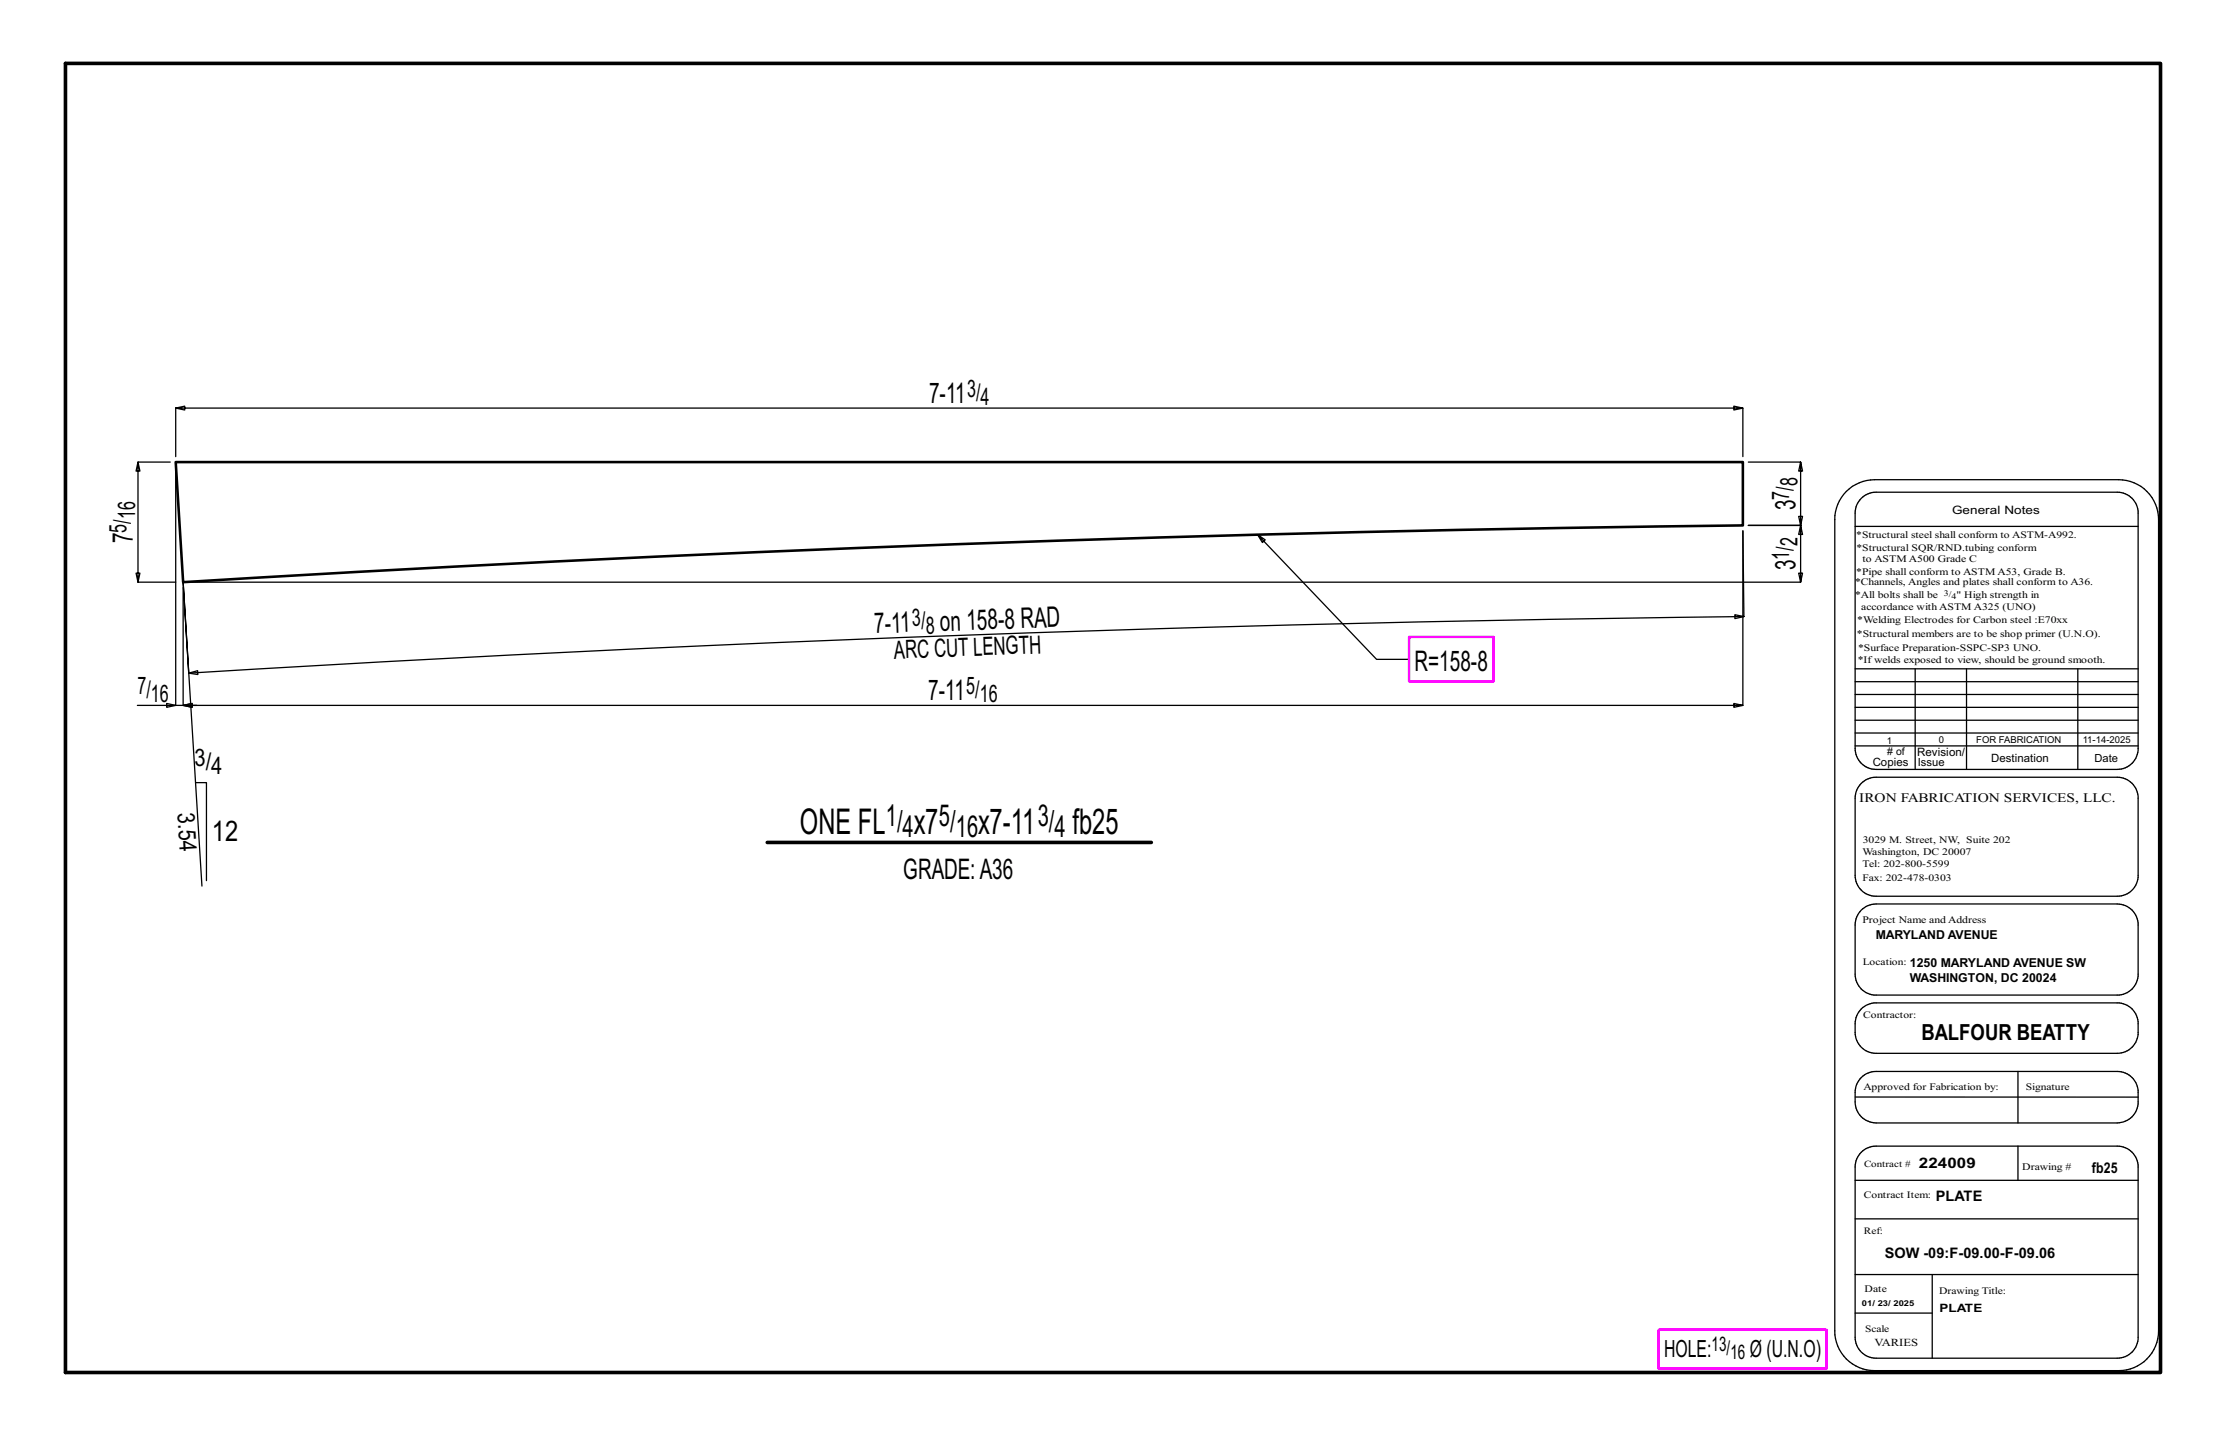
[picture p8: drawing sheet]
<svg xmlns="http://www.w3.org/2000/svg" width="432mm" height="279mm" viewBox="0 0 432 279" stroke-linecap="round" stroke-linejoin="round" font-family="sans-serif">
<defs><g id="words">
<g font-size="6.9">
<text x="155.2" y="161.9">ONE FL</text>
<text x="177.3" y="161.9">x7</text>
<text x="189.8" y="161.9">x7-11</text>
<text x="208" y="161.9">fb25</text>
</g>
<g font-size="5.9">
<text x="171.8" y="160.3">1/</text>
<text x="182.1" y="160.3">5/</text>
<text x="201.3" y="160.3">3/</text>
<text x="175.1" y="162.4">4</text>
<text x="185.4" y="162.4">16</text>
<text x="204.6" y="162.4">4</text>
</g>
<g font-size="5.5">
<text x="180.2" y="78.2">7-11</text>
<text x="348.3" y="99" transform="rotate(-90 348.3 99)">3</text>
<text x="25.8" y="105.4" transform="rotate(-90 25.8 105.4)">7</text>
<text x="348.3" y="110.7" transform="rotate(-90 348.3 110.7)">3</text>
<text x="169.6" y="122.9" transform="rotate(-2 169.6 122.9)">7-11</text>
<text x="182.4" y="122.4" transform="rotate(-2 182.4 122.4)">on158-8RAD</text>
<text x="274.4" y="130.2">R=158-8</text>
<text x="180.1" y="135.9">7-11</text>
<text x="41.1" y="163.1">12</text>
<text x="175.2" y="170.6">GRADE:A36</text>
</g>
<text font-size="4.9" x="173.5" y="127.8" transform="rotate(-2 173.5 127.8)">ARCCUTLENGTH</text>
<g font-size="4.7">
<text x="187.6" y="76.9">3/</text>
<text x="190.2" y="78.6">4</text>
<text x="348.7" y="94.3" transform="rotate(-90 348.7 94.3)">8</text>
<text x="26.2" y="100.8" transform="rotate(-90 26.2 100.8)">16</text>
<text x="347" y="97" transform="rotate(-90 347 97)">7/</text>
<text x="24.5" y="103.4" transform="rotate(-90 24.5 103.4)">5/</text>
<text x="348.7" y="106" transform="rotate(-90 348.7 106)">2</text>
<text x="347" y="108.6" transform="rotate(-90 347 108.6)">1/</text>
<text x="177" y="121.4" transform="rotate(-2 177 121.4)">3/</text>
<text x="179.6" y="122.9" transform="rotate(-2 179.6 122.9)">8</text>
<text x="26.6" y="134.6">7/</text>
<text x="29.3" y="136.3">16</text>
<text x="187.4" y="134.6">5/</text>
<text x="190.1" y="136.3">16</text>
<text x="37.7" y="148.6">3/</text>
<text x="41" y="150.2">4</text>
<text x="34.4" y="157.8" transform="rotate(86 34.4 157.8)">3.54</text>
</g>
<g font-size="4.6">
<text x="322.8" y="263.3">HOLE:</text>
<text x="339.4" y="263.3">Ø (U.N.O)</text>
</g>
<text font-size="4.3" x="372.7" y="201.8">BALFOUR BEATTY</text>
<g font-size="3.9">
<text x="332" y="262.2">13/</text>
<text x="335.7" y="263.6">16</text>
</g>
<text font-size="2.9" x="405.8" y="227.5">fb25</text>
<g font-size="2.8">
<text x="372.2" y="226.7">224009</text>
<text x="375.5" y="232.9">PLATE</text>
<text x="365.6" y="244">SOW -09:F-09.00-F-09.06</text>
</g>
<text font-size="2.5" x="360.7" y="155.6">IRON FABRICATION SERVICES, LLC.</text>
<g font-size="2.4">
<text x="363.8" y="182.3">MARYLAND AVENUE</text>
<text x="370.5" y="190.6">WASHINGTON, DC 20024</text>
<text x="370.5" y="187.7">1250 MARYLAND AVENUE SW</text>
</g>
<g font-size="2.2">
<text x="378.7" y="99.8">General Notes</text>
<text x="363.3" y="148.7">Copies</text>
<text x="371.9" y="146.7">Revision/</text>
<text x="372" y="148.7">Issue</text>
<text x="386.3" y="147.8">Destination</text>
<text x="406.3" y="147.8">Date</text>
<text x="376.2" y="254.6">PLATE</text>
</g>
<text font-size="2.1" x="363.6" y="261.2">VARIES</text>
<text font-size="2" x="366.1" y="146.4"># of</text>
<g font-size="1.9">
<text x="360.1" y="104.3">*Structural steel shall conform to ASTM-A992.</text>
<text x="360.1" y="106.9">*Structural SQR/RND.tubing conform</text>
<text x="359.8" y="113.6">*Channels, Angles and plates shall conform to A36.</text>
<text x="360.1" y="111.6">*Pipe shall conform to ASTM A53, Grade B.</text>
<text x="361.3" y="109.1">to ASTM A500 Grade C</text>
<text x="359.9" y="116.1">*All bolts shall be</text>
<text x="361" y="118.3">accordance with ASTM A325 (UNO)</text>
<text x="379.5" y="116.1">&quot; High strength in</text>
<text x="360.2" y="123.5">*Structural members are to be shop primer (U.N.O).</text>
<text x="360.3" y="120.9">*Welding Electrodes for Carbon steel :E70xx</text>
<text x="360.4" y="128.7">*Ifwelds exposed to view, should be ground smooth.</text>
<text x="360.4" y="126.3">*Surface Preparation-SSPC-SP3 UNO.</text>
<text x="361.3" y="165.9">Washington, DC 20007</text>
<text x="361.3" y="163.5">3029 M. Street, NW, Suite 202</text>
<text x="361.3" y="170.9">Fax: 202-478-0303</text>
<text x="361.3" y="168.2">Tel: 202-800-5599</text>
<text x="361.3" y="179.2">Project Name and Address</text>
<text x="361.3" y="187.3">Location:</text>
<text x="361.4" y="197.5">Contractor:</text>
<text x="361.5" y="211.4">Approved for Fabrication by:</text>
<text x="393" y="211.4">Signature</text>
<text x="392.3" y="227.1">Drawing #</text>
<text x="361.5" y="232.4">Contract Item:</text>
<text x="361.5" y="239.5">Ref:</text>
<text x="361.7" y="250.7">Date</text>
<text x="376.2" y="251.1">Drawing Title:</text>
<text x="361.8" y="258.4">Scale</text>
</g>
<g font-size="1.8">
<text x="366" y="144.3">1</text>
<text x="376.1" y="144.2">0</text>
<text x="383.3" y="144.2">FOR FABRICATION</text>
<text x="404" y="144.1">11-14-2025</text>
<text x="361.6" y="226.5">Contract #</text>
</g>
<g font-size="1.7">
<text x="377.1" y="115.6">3/</text>
<text x="378.6" y="116.2">4</text>
</g>
<text font-size="1.6" x="361.2" y="253.3">01/ 23/ 2025</text>
</g></defs>
<g fill="none" stroke="#000" stroke-width=".25">
<path d="M33 89.7h-6.2l-.4 1.7h.7l-.3-1.7v23.3l-.4-1.8h.7l-.3 1.8h7.3M34.1 90.7v46.2h-7.5M338.1 88.6v-9.4l-1.8-.4v.8l1.8-.4h-304l1.7-.4v.8l-1.7-.4v9.4M339.1 89.7h10.2l-.4 1.7h.8l-.4-1.7v12.2l-.4-1.7h.8l-.4 1.7h-10.2h10.2l-.4 1.8h.8l-.4-1.8v11.1l-.4-1.8h.8l-.4 1.8h-312.7M358.2 95.3a7.9 7.9 0 0 1 5.4-2.2h47.4a7.8 7.8 0 0 1 7.7 7.7v157.4a7.7 7.7 0 0 1-7.7 7.7h-47.4a7.7 7.7 0 0 1-7.7-7.7v-157.4a7.7 7.7 0 0 1 2.3-5.5zM361 96.7a4.1 4.1 0 0 1 2.9-1.2h46.8a4 4 0 0 1 4.1 3.7v46a4 4 0 0 1-4.1 4.1h-46.8a4.1 4.1 0 0 1-4-4.1v-45.6a4 4 0 0 1 1.1-2.9zM35.5 114v22.9zM243.9 103.7l1 1.6 .5-.6-1.5-1 23.1 24.2h6.4M338.1 103v33.9l-1.8-.4v.7l1.8-.3h-302.6M338.1 103l.2 16.6-1.8-.3v.7l1.8-.4-33.6 .5-37.7 .8-37.7 1-33.5 1-41.9 1.6-37.7 1.7-41.9 2.2-37.7 2.2-1.1-17.6 3.7 58.9M359.9 102.1h54.9M32.3 136.5l1.8 .4-1.8 .3z"/>
<path d="M34.1 136.9h4M35.5 136.9l1.8-.4v.7zM36.6 130.6l1.7-.5 .1 .8zM359.9 139.7h54.9M359.9 134.7h54.9M359.9 132.3h54.9M359.9 129.8h54.9M359.9 137.2h54.9M371.5 129.8v19.5M381.5 129.8v19.5M403.1 129.8v19.5M37.9 151.9h2.1v19"/>
<path d="M359.9 144.7h54.9M359.9 142.2h54.9M361 152a4.1 4.1 0 0 1 2.9-1.2h46.8a4.1 4.1 0 0 1 4.1 4.1v15.3a4.1 4.1 0 0 1-4.1 3.7h-46.8a4.1 4.1 0 0 1-4-4.1v-14.9a4 4 0 0 1 1.1-2.9zM361 176.6l1.4-.9 1.5-.3h46.8a4.1 4.1 0 0 1 4.1 3.7v10.3a4.1 4.1 0 0 1-3.7 3.7h-47.6a4.1 4.1 0 0 1-3.6-4.1v-9.5a4.1 4.1 0 0 1 1.1-2.9zM361 195.8l1-.7 1.5-.5h47.6a4.1 4.1 0 0 1 3.7 3.6v2.5a4.1 4.1 0 0 1-4.1 3.7h-46.8a4.1 4.1 0 0 1-4-4.1 5.3 5.3 0 0 1 .6-3.9zM359.9 212.9h54.9M361 209.1a4.1 4.1 0 0 1 2.9-1.2h46.8a4.1 4.1 0 0 1 4.1 3.6v2.7a4.1 4.1 0 0 1-4.1 3.7h-46.8a4.1 4.1 0 0 1-4-4.1v-1.9a4 4 0 0 1 1.1-2.8zM391.4 207.9v10M359.9 229h54.9M359.9 236.5h54.9M361 223.6a4.1 4.1 0 0 1 2.9-1.2h46.8a4.1 4.1 0 0 1 4.1 3.6v33.5a4 4 0 0 1-4.1 4h-46.8a4.1 4.1 0 0 1-4-4v-33.1a4 4 0 0 1 1.1-2.8zM391.4 222.4v6.6"/>
<path d="M359.9 254.8h14.9M359.9 247.3h54.9M374.8 247.3v16.2"/>
</g>
<path d="M12.7 12.3h406.4v254h-406.4zM148.8 163.5h74.5" fill="none" stroke="#000" stroke-width=".7"/>
<path d="M273.3 123.6h16.4v8.6h-16.4zM321.7 258h32.6v7.6h-32.6z" fill="none" stroke="#f0f" stroke-width=".5"/>
<path d="M34.1 89.7h304v12.2l-35.8 .6-38.9 .7-38.9 1.1-38.9 1.3-38.9 1.5-38.9 1.8-38.9 2.1-33.4 2z" fill="none" stroke="#000" stroke-width=".5"/>
<use href="#words"/>
</svg>
